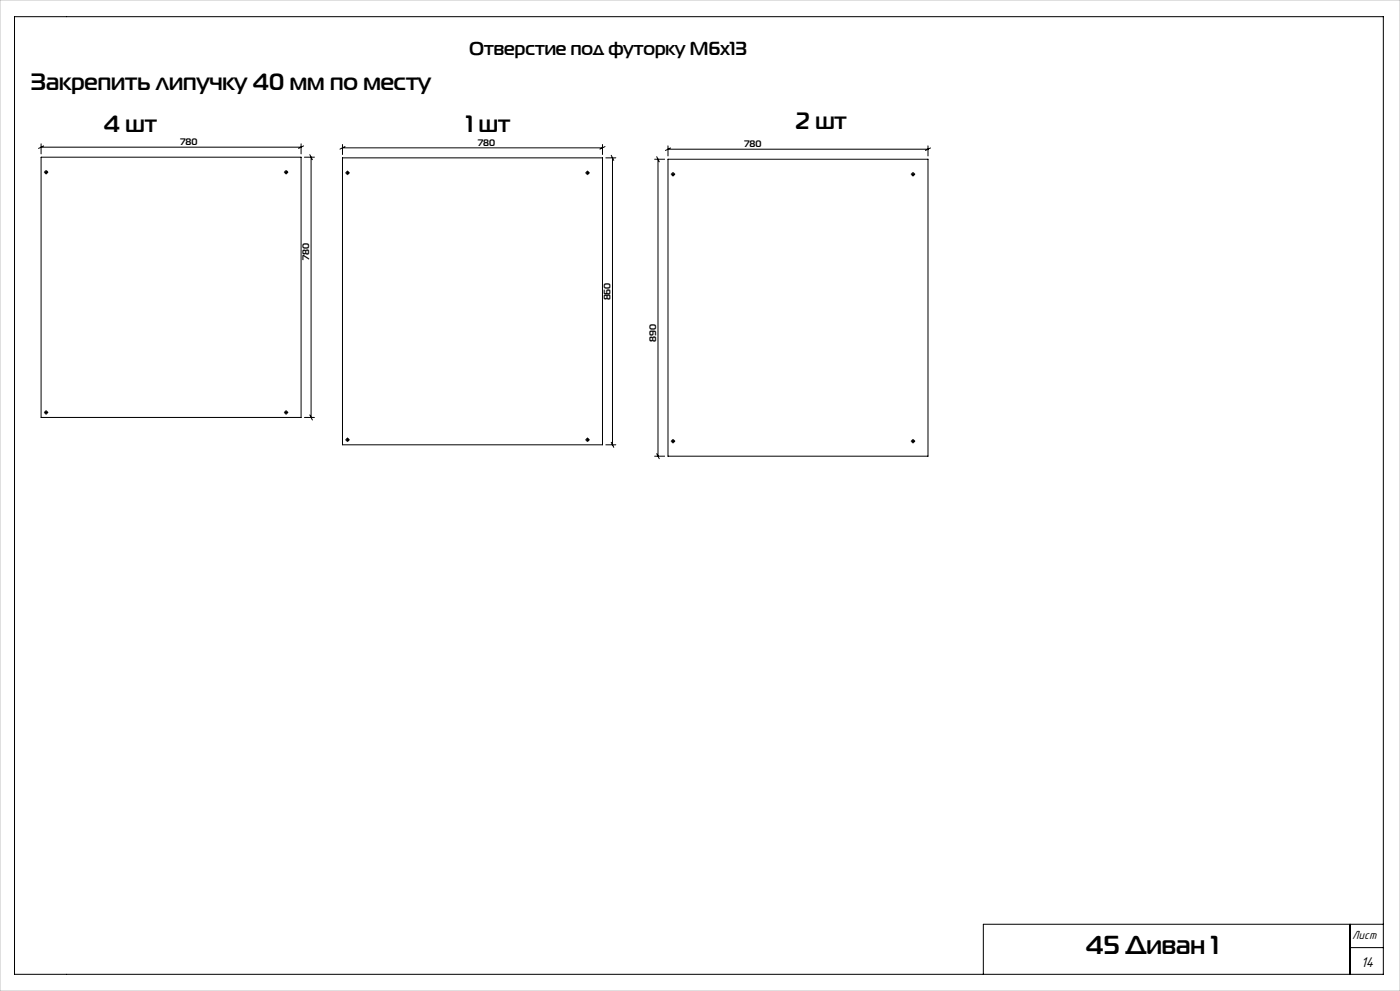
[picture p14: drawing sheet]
<svg xmlns="http://www.w3.org/2000/svg" width="420mm" height="297mm" viewBox="0 0 420 297" stroke-linecap="round" stroke-linejoin="round" font-family="sans-serif">
<defs><g id="words">
<text font-size="7.8" x="325.8" y="285.9">45 Диван 1</text>
<g font-size="7.1">
<text x="9.2" y="26.9">Закрепить липучку 40 мм по месту</text>
<text x="31.1" y="39.5">4 шт</text>
<text x="139.9" y="39.5">1 шт</text>
<text x="238.5" y="38.6">2 шт</text>
</g>
<text font-size="5.6" x="140.8" y="16.3">Отверстие под футорку М6х13</text>
<text font-size="4.4" x="408.3" y="289.8">14</text>
<text font-size="3.7" x="405.6" y="281.4">Лист</text>
<g font-size="2.8">
<text x="54.1" y="43.6">780</text>
<text x="143.4" y="43.8">780</text>
<text x="223.3" y="44.2">780</text>
<text x="92.8" y="78" transform="rotate(-90 92.8 78)">780</text>
<text x="183.2" y="90.1" transform="rotate(-90 183.2 90.1)">860</text>
<text x="196.8" y="102.6" transform="rotate(-90 196.8 102.6)">890</text>
</g>
</g></defs>
<g fill="none" stroke="#000" stroke-width=".3">
<path d="M4.4 5h410.6v287h-410.6zM12.3 47.1h78v78h-78zM12.3 43.1v3M12.3 44.1h78M13.1 43.7l-1.5 .8M13.6 51.6h.5M13.8 51.4v.5M85.6 51.6h.5M85.8 51.4v.5M90.3 43.1v3M91.1 43.7l-1.5 .8M91.3 47.1h3"/>
<path d="M92.9 46.3l.8 1.6M93.3 47.1v78M102.7 47.3h78v86h-78zM102.7 43.3v3M102.7 44.3h78M103.5 43.9l-1.5 .8M104 51.8h.5M104.2 51.6v.5M176 51.8h.5M176.2 51.6v.5M180.7 43.3v3M181.5 43.9l-1.5 .8"/>
<path d="M181.7 47.3h3M183.4 46.5l.7 1.6M183.7 47.3v86M196.4 47.7h3M197 47l.8 1.5M197.4 47.7v89M200.4 43.7v3M200.4 47.7h78v89h-78zM200.4 44.7h78M201.2 44.3l-1.6 .8M201.6 52.2h.5M201.9 52v.5"/>
<path d="M273.6 52.2h.5M273.9 52v.5M278.4 43.7v3M279.2 44.3l-1.6 .8M13.6 123.6h.5M13.8 123.4v.5M85.6 123.6h.5M85.8 123.4v.5M91.3 125.1h3M92.9 124.3l.8 1.6M104 131.8h.5M104.2 131.6v.5"/>
<path d="M176 131.8h.5M176.2 131.6v.5M181.7 133.3h3M183.4 132.5l.7 1.6M196.4 136.7h3M197 136l.8 1.5M201.6 132.2h.5M201.9 132v.5M273.6 132.2h.5M273.9 132v.5M405 277v15M415 277h-120v15"/>
<path d="M405 284h10"/>
<circle cx="13.8" cy="51.6" r=".4"/>
<circle cx="85.8" cy="51.6" r=".4"/>
<circle cx="104.2" cy="51.8" r=".4"/>
<circle cx="176.2" cy="51.8" r=".4"/>
<circle cx="201.9" cy="52.2" r=".4"/>
<circle cx="273.9" cy="52.2" r=".4"/>
<circle cx="13.8" cy="123.6" r=".4"/>
<circle cx="85.8" cy="123.6" r=".4"/>
<circle cx="104.2" cy="131.8" r=".4"/>
<circle cx="176.2" cy="131.8" r=".4"/>
<circle cx="201.9" cy="132.2" r=".4"/>
<circle cx="273.9" cy="132.2" r=".4"/>
</g>
<g fill="none" stroke="#000" stroke-width=".3" stroke-dasharray="15.2 1.3 1.3 1.3" stroke-linecap="butt">
<path d="M13.3 51.6h-.1M13.8 51.1v-.1M13.8 52.1v.2M14.3 51.6h.2M85.3 51.6h-.1M85.8 51.1v-.1M85.8 52.1v.2M86.3 51.6h.2M103.7 51.8h-.1M104.2 51.3v-.1M104.2 52.3v.2M104.7 51.8h.2"/>
<path d="M175.7 51.8h-.1M176.2 51.3v-.1M176.2 52.3v.2M176.7 51.8h.2M201.4 52.2h-.2M201.9 51.7v-.1M201.9 52.7v.2M202.4 52.2h.1M273.4 52.2h-.2M273.9 51.7v-.1M273.9 52.7v.2M274.4 52.2h.1"/>
<path d="M13.3 123.6h-.1M13.8 123.1v-.1M13.8 124.1v.2M14.3 123.6h.2M85.3 123.6h-.1M85.8 123.1v-.1M85.8 124.1v.2M86.3 123.6h.2M103.7 131.8h-.1M104.2 131.3v-.1M104.2 132.3v.2M104.7 131.8h.2"/>
<path d="M175.7 131.8h-.1M176.2 131.3v-.1M176.2 132.3v.2M176.7 131.8h.2M201.4 132.2h-.2M201.9 131.7v-.1M201.9 132.7v.2M202.4 132.2h.1M273.4 132.2h-.2M273.9 131.7v-.1M273.9 132.7v.2M274.4 132.2h.1"/>
</g>
<path d="M0 0h420v297h-420z" fill="none" stroke="#c0c0c0" stroke-width=".3"/>
<use href="#words"/>
</svg>
